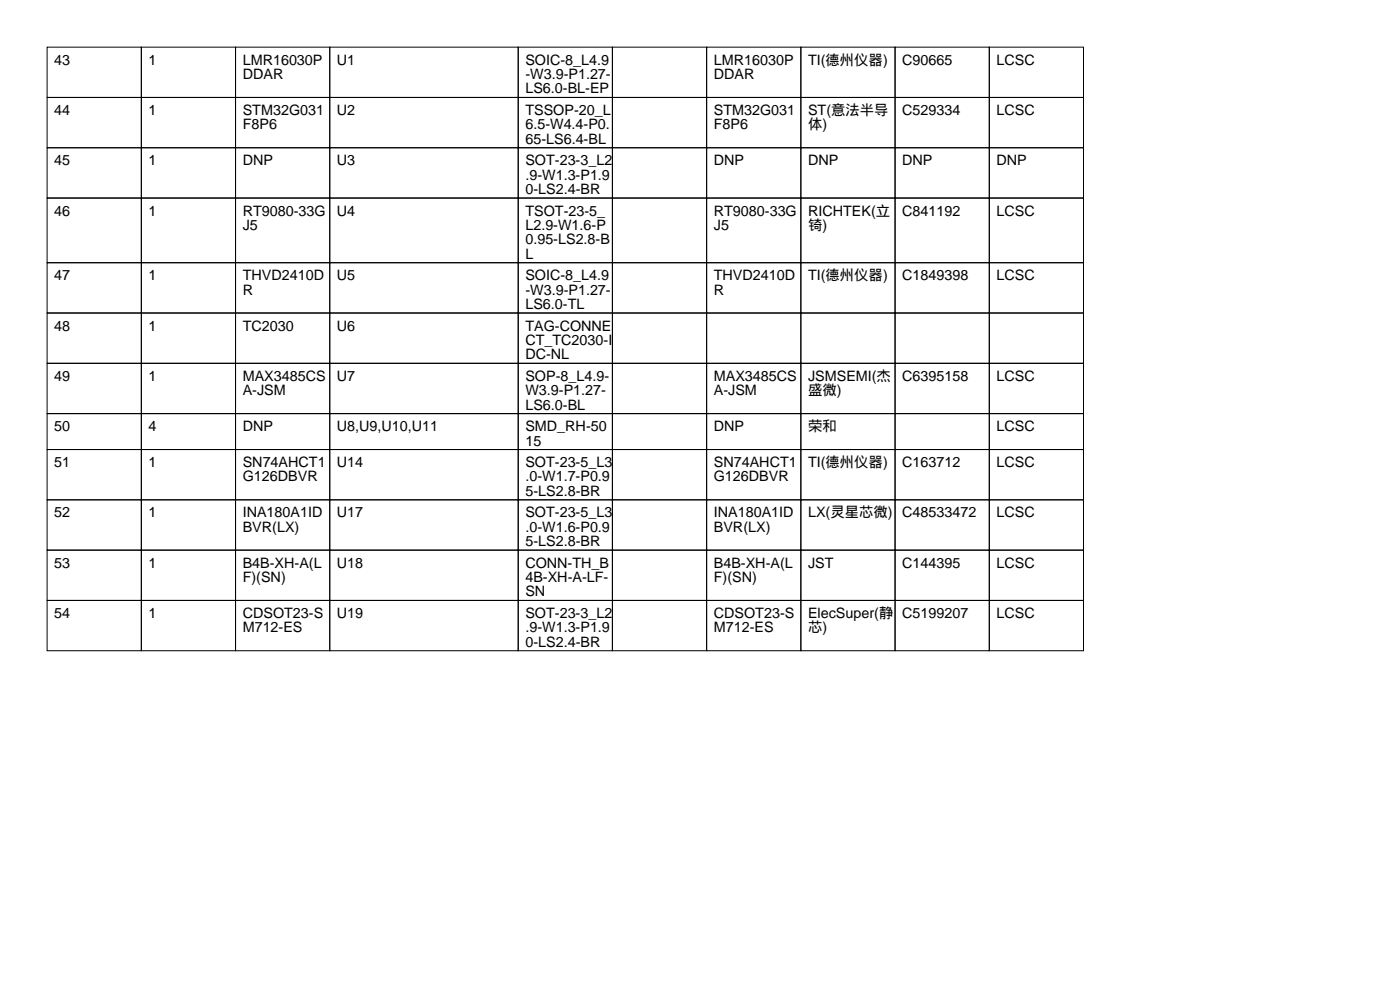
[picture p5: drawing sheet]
<svg xmlns="http://www.w3.org/2000/svg" width="297mm" height="210mm" viewBox="0 0 297 210" stroke-linecap="round" stroke-linejoin="round" font-family="sans-serif">
<defs><g id="words">
<g font-size="3">
<text x="11.5" y="13.7">43</text>
<text x="31.5" y="13.7">1</text>
<text x="51.5" y="13.7">LMR16030P</text>
<text x="51.5" y="16.8">DDAR</text>
<text x="71.5" y="13.7">U1</text>
<text x="111.5" y="13.7">SOIC-8_L4.9</text>
<text x="111.5" y="16.8">-W3.9-P1.27-</text>
<text x="151.5" y="13.7">LMR16030P</text>
<text x="151.5" y="16.8">DDAR</text>
<text x="171.5" y="13.7">TI(德州仪器)</text>
<text x="191.5" y="13.7">C90665</text>
<text x="211.5" y="13.7">LCSC</text>
<text x="111.5" y="19.8">LS6.0-BL-EP</text>
<text x="11.5" y="24.4">44</text>
<text x="31.5" y="24.4">1</text>
<text x="51.5" y="24.4">STM32G031</text>
<text x="51.5" y="27.4">F8P6</text>
<text x="71.5" y="24.4">U2</text>
<text x="111.5" y="24.4">TSSOP-20_L</text>
<text x="111.5" y="27.4">6.5-W4.4-P0.</text>
<text x="151.5" y="24.4">STM32G031</text>
<text x="151.5" y="27.4">F8P6</text>
<text x="171.5" y="24.4">ST(意法半导</text>
<text x="171.5" y="27.4">体)</text>
<text x="191.5" y="24.4">C529334</text>
<text x="211.5" y="24.4">LCSC</text>
<text x="11.5" y="35.1">45</text>
<text x="31.5" y="35.1">1</text>
<text x="51.5" y="35.1">DNP</text>
<text x="71.5" y="35.1">U3</text>
<text x="111.5" y="30.5">65-LS6.4-BL</text>
<text x="111.5" y="35.1">SOT-23-3_L2</text>
<text x="151.5" y="35.1">DNP</text>
<text x="171.5" y="35.1">DNP</text>
<text x="191.5" y="35.1">DNP</text>
<text x="211.5" y="35.1">DNP</text>
<text x="111.5" y="38.1">.9-W1.3-P1.9</text>
<text x="111.5" y="41.2">0-LS2.4-BR</text>
<text x="11.5" y="45.7">46</text>
<text x="31.5" y="45.7">1</text>
<text x="51.5" y="45.7">RT9080-33G</text>
<text x="71.5" y="45.7">U4</text>
<text x="111.5" y="45.7">TSOT-23-5_</text>
<text x="151.5" y="45.7">RT9080-33G</text>
<text x="171.5" y="45.7">RICHTEK(立</text>
<text x="191.5" y="45.7">C841192</text>
<text x="211.5" y="45.7">LCSC</text>
<text x="51.5" y="48.8">J5</text>
<text x="111.5" y="48.8">L2.9-W1.6-P</text>
<text x="111.5" y="51.8">0.95-LS2.8-B</text>
<text x="151.5" y="48.8">J5</text>
<text x="171.5" y="48.8">锜)</text>
<text x="11.5" y="59.4">47</text>
<text x="31.5" y="59.4">1</text>
<text x="51.5" y="59.4">THVD2410D</text>
<text x="71.5" y="59.4">U5</text>
<text x="111.5" y="54.9">L</text>
<text x="111.5" y="59.4">SOIC-8_L4.9</text>
<text x="151.5" y="59.4">THVD2410D</text>
<text x="171.5" y="59.4">TI(德州仪器)</text>
<text x="191.5" y="59.4">C1849398</text>
<text x="211.5" y="59.4">LCSC</text>
<text x="51.5" y="62.5">R</text>
<text x="111.5" y="62.5">-W3.9-P1.27-</text>
<text x="111.5" y="65.5">LS6.0-TL</text>
<text x="151.5" y="62.5">R</text>
<text x="11.5" y="70.1">48</text>
<text x="31.5" y="70.1">1</text>
<text x="51.5" y="70.1">TC2030</text>
<text x="71.5" y="70.1">U6</text>
<text x="111.5" y="70.1">TAG-CONNE</text>
<text x="111.5" y="73.2">CT_TC2030-I</text>
<text x="111.5" y="76.2">DC-NL</text>
<text x="11.5" y="80.8">49</text>
<text x="31.5" y="80.8">1</text>
<text x="51.5" y="80.8">MAX3485CS</text>
<text x="51.5" y="83.8">A-JSM</text>
<text x="71.5" y="80.8">U7</text>
<text x="111.5" y="80.8">SOP-8_L4.9-</text>
<text x="111.5" y="83.8">W3.9-P1.27-</text>
<text x="151.5" y="80.8">MAX3485CS</text>
<text x="151.5" y="83.8">A-JSM</text>
<text x="171.5" y="80.8">JSMSEMI(杰</text>
<text x="171.5" y="83.8">盛微)</text>
<text x="191.5" y="80.8">C6395158</text>
<text x="211.5" y="80.8">LCSC</text>
<text x="111.5" y="86.9">LS6.0-BL</text>
<text x="11.5" y="91.4">50</text>
<text x="31.5" y="91.4">4</text>
<text x="51.5" y="91.4">DNP</text>
<text x="71.5" y="91.4">U8,U9,U10,U11</text>
<text x="111.5" y="91.4">SMD_RH-50</text>
<text x="111.5" y="94.5">15</text>
<text x="151.5" y="91.4">DNP</text>
<text x="171.5" y="91.4">荣和</text>
<text x="211.5" y="91.4">LCSC</text>
<text x="11.5" y="99.1">51</text>
<text x="31.5" y="99.1">1</text>
<text x="51.5" y="99.1">SN74AHCT1</text>
<text x="71.5" y="99.1">U14</text>
<text x="111.5" y="99.1">SOT-23-5_L3</text>
<text x="151.5" y="99.1">SN74AHCT1</text>
<text x="171.5" y="99.1">TI(德州仪器)</text>
<text x="191.5" y="99.1">C163712</text>
<text x="211.5" y="99.1">LCSC</text>
<text x="51.5" y="102.1">G126DBVR</text>
<text x="111.5" y="102.1">.0-W1.7-P0.9</text>
<text x="111.5" y="105.2">5-LS2.8-BR</text>
<text x="151.5" y="102.1">G126DBVR</text>
<text x="11.5" y="109.7">52</text>
<text x="31.5" y="109.7">1</text>
<text x="51.5" y="109.7">INA180A1ID</text>
<text x="51.5" y="112.8">BVR(LX)</text>
<text x="71.5" y="109.7">U17</text>
<text x="111.5" y="109.7">SOT-23-5_L3</text>
<text x="111.5" y="112.8">.0-W1.6-P0.9</text>
<text x="151.5" y="109.7">INA180A1ID</text>
<text x="151.5" y="112.8">BVR(LX)</text>
<text x="171.5" y="109.7">LX(灵星芯微)</text>
<text x="191.5" y="109.7">C48533472</text>
<text x="211.5" y="109.7">LCSC</text>
<text x="111.5" y="115.8">5-LS2.8-BR</text>
<text x="11.5" y="120.4">53</text>
<text x="31.5" y="120.4">1</text>
<text x="51.5" y="120.4">B4B-XH-A(L</text>
<text x="51.5" y="123.4">F)(SN)</text>
<text x="71.5" y="120.4">U18</text>
<text x="111.5" y="120.4">CONN-TH_B</text>
<text x="111.5" y="123.4">4B-XH-A-LF-</text>
<text x="151.5" y="120.4">B4B-XH-A(L</text>
<text x="151.5" y="123.4">F)(SN)</text>
<text x="171.5" y="120.4">JST</text>
<text x="191.5" y="120.4">C144395</text>
<text x="211.5" y="120.4">LCSC</text>
<text x="11.5" y="131.1">54</text>
<text x="31.5" y="131.1">1</text>
<text x="51.5" y="131.1">CDSOT23-S</text>
<text x="71.5" y="131.1">U19</text>
<text x="111.5" y="126.5">SN</text>
<text x="111.5" y="131.1">SOT-23-3_L2</text>
<text x="151.5" y="131.1">CDSOT23-S</text>
<text x="171.5" y="131.1">ElecSuper(静</text>
<text x="191.5" y="131.1">C5199207</text>
<text x="211.5" y="131.1">LCSC</text>
<text x="51.5" y="134.1">M712-ES</text>
<text x="111.5" y="134.1">.9-W1.3-P1.9</text>
<text x="111.5" y="137.2">0-LS2.4-BR</text>
<text x="151.5" y="134.1">M712-ES</text>
<text x="171.5" y="134.1">芯)</text>
</g>
</g></defs>
<g fill="none" stroke="#000" stroke-width=".21">
<path d="M10 10h20v10.7h-20zM30 10h20v10.7h-20zM50 10h20v10.7h-20zM70 10h40v10.7h-40zM110 10h20v10.7h-20zM130 10h20v10.7h-20zM150 10h20v10.7h-20zM170 10h20v10.7h-20zM190 10h20v10.7h-20zM210 10h20v10.7h-20zM10 20.7h20v10.6h-20zM10 31.3h20v10.7h-20z"/>
<path d="M30 20.7h20v10.6h-20zM30 31.3h20v10.7h-20zM50 20.7h20v10.6h-20zM50 31.3h20v10.7h-20zM70 20.7h40v10.6h-40zM70 31.3h40v10.7h-40zM110 20.7h20v10.6h-20zM110 31.3h20v10.7h-20zM130 20.7h20v10.6h-20zM130 31.3h20v10.7h-20zM150 20.7h20v10.6h-20zM150 31.3h20v10.7h-20z"/>
<path d="M170 20.7h20v10.6h-20zM170 31.3h20v10.7h-20zM190 20.7h20v10.6h-20zM190 31.3h20v10.7h-20zM210 20.7h20v10.6h-20zM210 31.3h20v10.7h-20zM10 42h20v13.7h-20zM10 55.7h20v10.7h-20zM30 42h20v13.7h-20zM30 55.7h20v10.7h-20zM50 42h20v13.7h-20zM50 55.7h20v10.7h-20z"/>
<path d="M70 42h40v13.7h-40zM70 55.7h40v10.7h-40zM110 42h20v13.7h-20zM110 55.7h20v10.7h-20zM130 42h20v13.7h-20zM130 55.7h20v10.7h-20zM150 42h20v13.7h-20zM150 55.7h20v10.7h-20zM170 42h20v13.7h-20zM170 55.7h20v10.7h-20zM190 42h20v13.7h-20zM190 55.7h20v10.7h-20z"/>
<path d="M210 42h20v13.7h-20zM210 55.7h20v10.7h-20zM10 66.4h20v10.7h-20zM10 77.1h20v10.6h-20zM30 66.4h20v10.7h-20zM30 77.1h20v10.6h-20zM50 66.4h20v10.7h-20zM50 77.1h20v10.6h-20zM70 66.4h40v10.7h-40zM70 77.1h40v10.6h-40zM110 66.4h20v10.7h-20zM110 77.1h20v10.6h-20z"/>
<path d="M130 66.4h20v10.7h-20zM130 77.1h20v10.6h-20zM150 66.4h20v10.7h-20zM150 77.1h20v10.6h-20zM170 66.4h20v10.7h-20zM170 77.1h20v10.6h-20zM190 66.4h20v10.7h-20zM190 77.1h20v10.6h-20zM210 66.4h20v10.7h-20zM210 77.1h20v10.6h-20zM10 87.7h20v7.6h-20zM10 95.3h20v10.7h-20z"/>
<path d="M30 87.7h20v7.6h-20zM30 95.3h20v10.7h-20zM50 87.7h20v7.6h-20zM50 95.3h20v10.7h-20zM70 87.7h40v7.6h-40zM70 95.3h40v10.7h-40zM110 87.7h20v7.6h-20zM110 95.3h20v10.7h-20zM130 87.7h20v7.6h-20zM130 95.3h20v10.7h-20zM150 87.7h20v7.6h-20zM150 95.3h20v10.7h-20z"/>
<path d="M170 87.7h20v7.6h-20zM170 95.3h20v10.7h-20zM190 87.7h20v7.6h-20zM190 95.3h20v10.7h-20zM210 87.7h20v7.6h-20zM210 95.3h20v10.7h-20zM10 106h20v10.7h-20zM10 116.7h20v10.6h-20zM30 106h20v10.7h-20zM30 116.7h20v10.6h-20zM50 106h20v10.7h-20zM50 116.7h20v10.6h-20z"/>
<path d="M70 106h40v10.7h-40zM70 116.7h40v10.6h-40zM110 106h20v10.7h-20zM110 116.7h20v10.6h-20zM130 106h20v10.7h-20zM130 116.7h20v10.6h-20zM150 106h20v10.7h-20zM150 116.7h20v10.6h-20zM170 106h20v10.7h-20zM170 116.7h20v10.6h-20zM190 106h20v10.7h-20zM190 116.7h20v10.6h-20z"/>
<path d="M210 106h20v10.7h-20zM210 116.7h20v10.6h-20zM10 127.3h20v10.7h-20zM30 127.3h20v10.7h-20zM50 127.3h20v10.7h-20zM70 127.3h40v10.7h-40zM110 127.3h20v10.7h-20zM130 127.3h20v10.7h-20zM150 127.3h20v10.7h-20zM170 127.3h20v10.7h-20zM190 127.3h20v10.7h-20zM210 127.3h20v10.7h-20z"/>
</g>
<use href="#words"/>
</svg>
